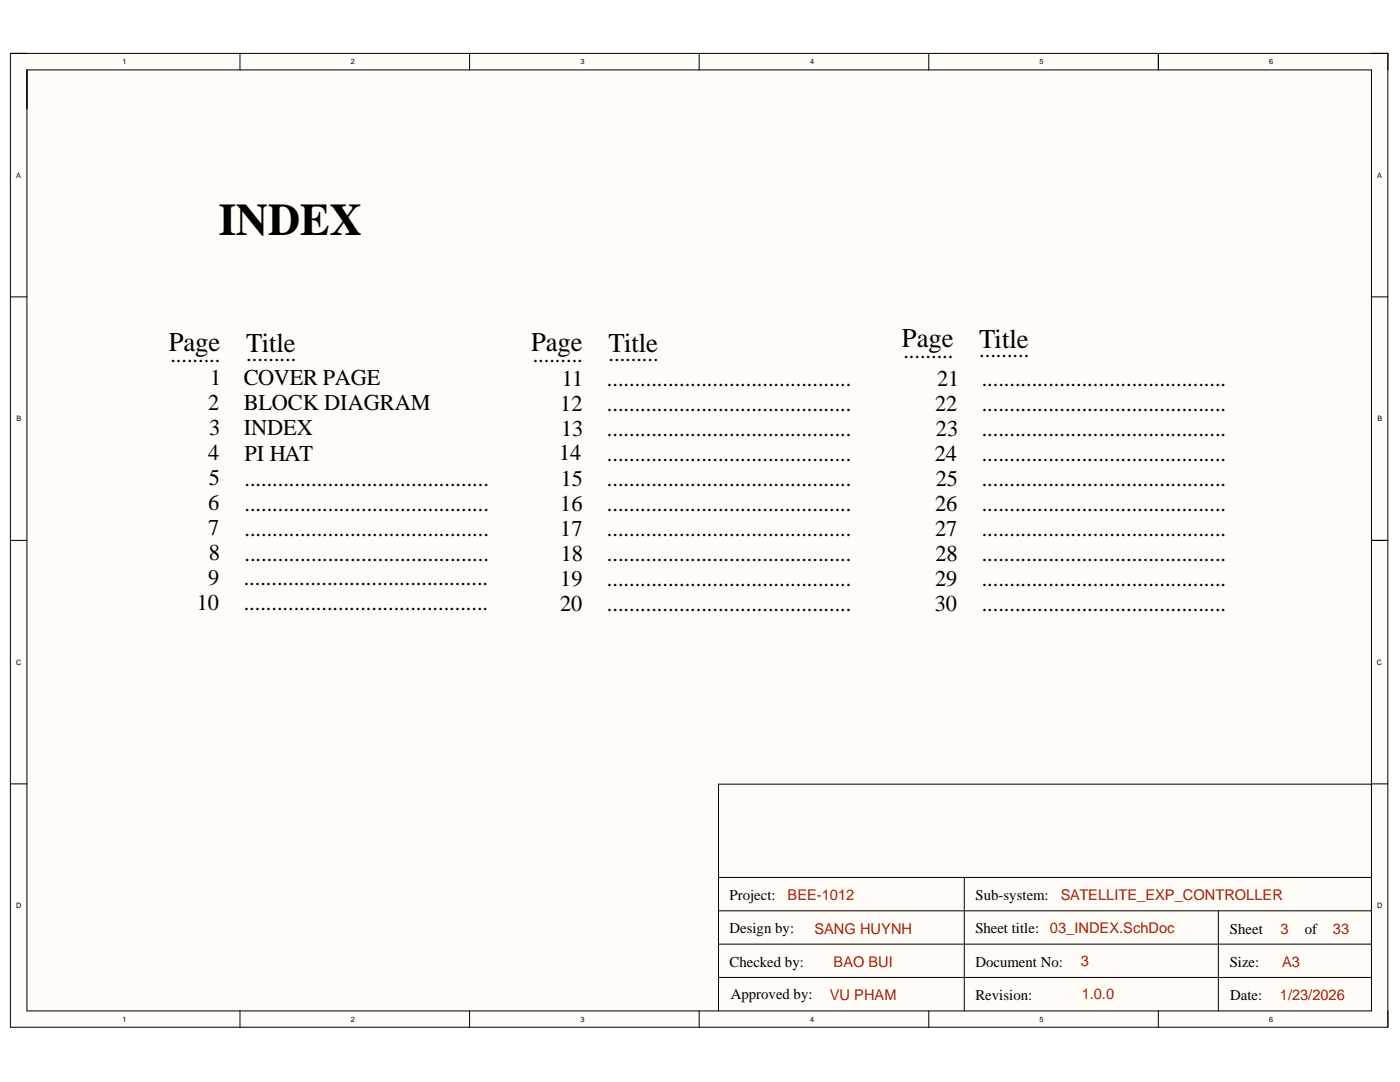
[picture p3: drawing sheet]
<svg xmlns="http://www.w3.org/2000/svg" width="279mm" height="216mm" viewBox="0 0 279 216" stroke-linecap="round" stroke-linejoin="round" font-family="sans-serif">
<defs><g id="words">
<text font-size="9" x="43.6" y="46.8">INDEX</text>
<g font-size="5.4">
<text x="33.7" y="70.1">Page</text>
<text x="49.1" y="70.2">Title</text>
<text x="106" y="70.1">Page</text>
<text x="121.5" y="70.2">Title</text>
<text x="180" y="69.2">Page</text>
<text x="195.4" y="69.4">Title</text>
</g>
<g font-size="4.5">
<text x="180.3" y="71.4">.........</text>
<text x="195.4" y="71.2">.........</text>
<text x="34" y="72.3">.........</text>
<text x="42" y="76.9">1</text>
<text x="48.6" y="76.9">COVER PAGE</text>
<text x="49.1" y="72.1">.........</text>
<text x="106.3" y="72.3">.........</text>
<text x="112.2" y="77.1">11</text>
<text x="121.1" y="77.1">............................................</text>
<text x="121.5" y="72.1">.........</text>
<text x="187" y="77.1">21</text>
<text x="195.9" y="77.1">............................................</text>
<text x="41.6" y="81.9">2</text>
<text x="48.6" y="81.9">BLOCK DIAGRAM</text>
<text x="111.8" y="82.1">12</text>
<text x="121.1" y="82.1">............................................</text>
<text x="186.6" y="82.1">22</text>
<text x="195.9" y="82.1">............................................</text>
<text x="41.7" y="86.9">3</text>
<text x="48.6" y="86.9">INDEX</text>
<text x="112" y="87">13</text>
<text x="121.1" y="87">............................................</text>
<text x="186.8" y="87">23</text>
<text x="195.9" y="87">............................................</text>
<text x="41.5" y="91.9">4</text>
<text x="48.8" y="92">PI HAT</text>
<text x="111.6" y="91.9">14</text>
<text x="121.1" y="92">............................................</text>
<text x="186.6" y="92">24</text>
<text x="195.9" y="92">............................................</text>
<text x="41.6" y="101.8">6</text>
<text x="41.7" y="96.9">5</text>
<text x="48.8" y="97">............................................</text>
<text x="48.8" y="102">............................................</text>
<text x="111.8" y="102">16</text>
<text x="111.9" y="97">15</text>
<text x="121.1" y="97">............................................</text>
<text x="121.1" y="102">............................................</text>
<text x="186.6" y="102">26</text>
<text x="186.8" y="97">25</text>
<text x="195.9" y="97">............................................</text>
<text x="195.9" y="102">............................................</text>
<text x="41.6" y="106.8">7</text>
<text x="48.8" y="107">............................................</text>
<text x="111.8" y="107">17</text>
<text x="121.1" y="107">............................................</text>
<text x="186.6" y="107">27</text>
<text x="195.9" y="107">............................................</text>
<text x="41.7" y="111.8">8</text>
<text x="48.8" y="112">............................................</text>
<text x="111.9" y="112">18</text>
<text x="121.1" y="112">............................................</text>
<text x="186.7" y="112">28</text>
<text x="195.9" y="112">............................................</text>
<text x="41.6" y="116.8">9</text>
<text x="48.6" y="116.8">............................................</text>
<text x="111.8" y="116.9">19</text>
<text x="121.1" y="116.9">............................................</text>
<text x="186.6" y="116.9">29</text>
<text x="195.9" y="116.9">............................................</text>
<text x="39.3" y="121.8">10</text>
<text x="48.6" y="121.8">............................................</text>
<text x="111.8" y="121.9">20</text>
<text x="121.1" y="121.9">............................................</text>
<text x="186.6" y="121.9">30</text>
<text x="195.9" y="121.9">............................................</text>
</g>
<g font-size="3">
<text x="145.6" y="179.6">Project:</text>
<text x="194.7" y="179.6">Sub-system:</text>
<text x="145.6" y="186.1">Design by:</text>
<text x="194.7" y="186.1">Sheet title:</text>
<text x="245.5" y="186.3">Sheet</text>
<text x="260.4" y="186.3">of</text>
<text x="145.6" y="192.9">Checked by:</text>
<text x="194.7" y="192.9">Document No:</text>
<text x="245.4" y="192.9">Size:</text>
<text x="145.9" y="199.4">Approved by:</text>
<text x="194.7" y="199.6">Revision:</text>
<text x="245.5" y="199.6">Date:</text>
</g>
<g font-size="3" fill="#a61c00">
<text x="157.2" y="179.6">BEE-1012</text>
<text x="211.7" y="179.6">SATELLITE_EXP_CONTROLLER</text>
<text x="162.5" y="186.3">SANG HUYNH</text>
<text x="209.5" y="186.1">03_INDEX.SchDoc</text>
<text x="255.5" y="186.3">3</text>
<text x="266" y="186.3">33</text>
<text x="166.4" y="192.9">BAO BUI</text>
<text x="215.7" y="192.7">3</text>
<text x="255.9" y="192.9">A3</text>
<text x="165.6" y="199.6">VU PHAM</text>
<text x="215.9" y="199.4">1.0.0</text>
<text x="255.4" y="199.6">1/23/2026</text>
</g>
<g font-size="1.5">
<text x="24.4" y="12.8">1</text>
<text x="70" y="12.8">2</text>
<text x="115.9" y="12.8">3</text>
<text x="161.7" y="12.8">4</text>
<text x="207.5" y="12.8">5</text>
<text x="253.3" y="12.8">6</text>
<text x="3.3" y="35.5">A</text>
<text x="274.8" y="35.5">A</text>
<text x="3.3" y="84">B</text>
<text x="274.9" y="84">B</text>
<text x="3.2" y="132.7">C</text>
<text x="274.8" y="132.7">C</text>
<text x="3.3" y="181.2">D</text>
<text x="274.8" y="181.2">D</text>
<text x="24.4" y="203.9">1</text>
<text x="70" y="203.9">2</text>
<text x="115.9" y="203.9">3</text>
<text x="161.7" y="203.9">4</text>
<text x="207.5" y="203.9">5</text>
<text x="253.3" y="203.9">6</text>
</g>
</g></defs>
<g fill="#fffcf8">
<path d="M2.1 10.7h274.9v194.3h-274.9z" fill-rule="evenodd"/>
<path d="M5.4 14h268.3v187.7h-268.3z" fill-rule="evenodd"/>
</g>
<g fill="none" stroke="#000" stroke-width=".2">
<path d="M5.4 13.9h268.3v187.8h-268.3zM47.9 10.7v3.3M93.7 10.7v3.3M139.5 10.7v3.3M185.4 10.7v3.3M231.2 10.7v3.3M231.2 10.7v3.2M277 10.7v194.3h-274.9v-194.3h274.9v3.3M2.1 59.2h3.3M273.7 59.2h3.3M2.1 107.8h3.3M273.7 107.8h3.3"/>
<path d="M2.1 156.4h3.3M273.7 156.4h3.3M273.7 156.6v-.1h-130.3v45.2M143.4 175.1h130.2M192.4 175.1v26.6M143.4 188.4h130.2M143.4 181.7h130.2M143.4 195h130.2M243.1 181.7v20M47.9 201.7v3.3M93.7 201.7v3.3M139.5 201.7v3.3"/>
<path d="M185.4 201.7v3.3M231.2 201.7v3.3M277 201.7v3.3"/>
</g>
<use href="#words"/>
</svg>
